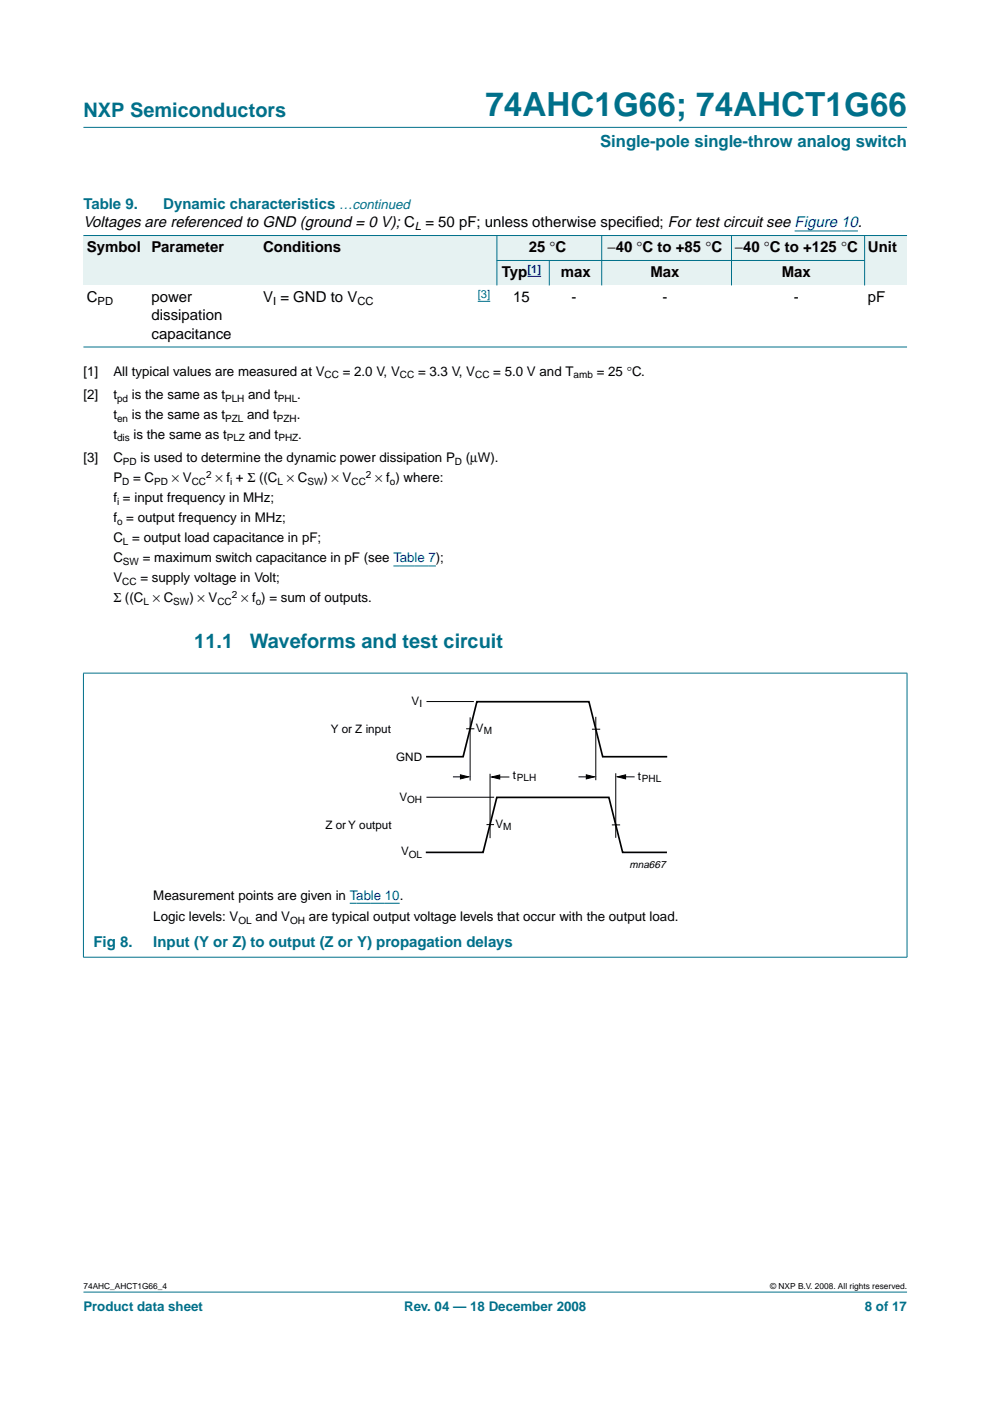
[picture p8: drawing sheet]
<svg xmlns="http://www.w3.org/2000/svg" width="210mm" height="297mm" viewBox="0 0 210 297" stroke-linecap="round" stroke-linejoin="round" font-family="sans-serif">
<defs><g id="words">
<text font-size="7.1" fill="#00708a" x="102.9" y="24.7">74AHC1G66; 74AHCT1G66</text>
<g font-size="4.2" fill="#00708a">
<text x="17.7" y="24.9">NXP Semiconductors</text>
<text x="41.2" y="137.4">11.1</text>
<text x="53" y="137.4">Waveforms and test circuit</text>
</g>
<text font-size="3.5" fill="#00708a" x="127.2" y="31.1">Single-pole single-throw analog switch</text>
<g font-size="3.2" fill="#00708a">
<text x="17.7" y="44.3">Table 9.</text>
<text x="34.6" y="44.3">Dynamic characteristics …continued</text>
<text x="19.8" y="200.8">Fig 8.</text>
<text x="32.5" y="200.8">Input (Y or Z) to output (Z or Y) propagation delays</text>
</g>
<g font-size="3.2">
<text x="17.7" y="48.2">Voltages are referenced to GND (ground = 0 V); C = 50 pF; unless otherwise specif</text>
<text x="18.4" y="53.5">Symbol</text>
<text x="32.2" y="53.5">Parameter</text>
<text x="55.8" y="53.5">Conditions</text>
<text x="112.1" y="53.5">25 °C</text>
<text x="128.8" y="53.5">−40 °C to +85 °C</text>
<text x="134.7" y="48.2">ied; For test circuit see Figure 10.</text>
<text x="155.8" y="53.5">−40 °C to +125 °C</text>
<text x="184" y="53.5">Unit</text>
<text x="106.4" y="58.8">Typ</text>
<text x="118.9" y="58.8">max</text>
<text x="137.9" y="58.8">Max</text>
<text x="165.8" y="58.8">Max</text>
<text x="18.4" y="64">C</text>
<text x="32.2" y="64">power</text>
<text x="55.8" y="64">V = GND to V</text>
<text x="108.8" y="64">15</text>
<text x="121.1" y="64">-</text>
<text x="140.5" y="64">-</text>
<text x="168.3" y="64">-</text>
<text x="184" y="64">pF</text>
<text x="32.2" y="67.9">dissipation</text>
<text x="32.2" y="71.8">capacitance</text>
</g>
<g font-size="2.8">
<text x="17.7" y="79.7">[1]</text>
<text x="24" y="79.7">All typical values are measured at V</text>
<text x="72.7" y="79.7">= 2.0 V, V</text>
<text x="88.6" y="79.7">= 3.3 V, V</text>
<text x="104.6" y="79.7">= 5.0 V and T</text>
<text x="126.5" y="79.7">= 25 °C.</text>
<text x="17.7" y="84.6">[2]</text>
<text x="24" y="88.9">t</text>
<text x="24" y="84.6">t</text>
<text x="28" y="84.6">is the same as t</text>
<text x="28" y="88.9">is the same as t</text>
<text x="52.4" y="88.9">and t</text>
<text x="52.6" y="84.6">and t</text>
<text x="62.9" y="88.9">.</text>
<text x="63" y="84.6">.</text>
<text x="24" y="93.1">t</text>
<text x="28.3" y="93.1">is the same as t</text>
<text x="52.7" y="93.1">and t</text>
<text x="63.3" y="93.1">.</text>
<text x="17.7" y="98">[3]</text>
<text x="24" y="98">C</text>
<text x="29.8" y="98">is used to determine the dynamic power dissipation P</text>
<text x="98.8" y="98">(µW).</text>
<text x="24" y="102.3">P</text>
<text x="24" y="106.5">f = input frequency in MHz;</text>
<text x="28.2" y="102.3">= C</text>
<text x="36.4" y="102.3">× V</text>
<text x="45.7" y="102.3">× f + Σ ((C × C</text>
<text x="68.6" y="102.3">) × V</text>
<text x="79.5" y="102.3">× f ) where:</text>
<text x="24" y="110.7">f = output frequency in MHz;</text>
<text x="24" y="119.2">C</text>
<text x="24" y="115">C = output load capacitance in pF;</text>
<text x="30.3" y="119.2">= maximum switch capacitance in pF (see Table 7);</text>
<text x="24" y="123.4">V</text>
<text x="29.8" y="123.4">= supply voltage in Volt;</text>
<text x="24" y="127.7">Σ ((C × C</text>
<text x="40.2" y="127.7">) × V</text>
<text x="51.1" y="127.7">× f ) = sum of outputs.</text>
<text x="32.5" y="190.7">Measurement points are given in Table 10.</text>
<text x="32.5" y="195.3">Logic levels: V</text>
<text x="54.2" y="195.3">and V</text>
<text x="65.5" y="195.3">are typical output voltage levels that occur with the output load.</text>
</g>
<g font-size="2.8" fill="#00708a">
<text x="17.7" y="278">Product data sheet</text>
<text x="85.7" y="278">Rev. 04 — 18 December 2008</text>
<text x="183.4" y="278">8 of 17</text>
</g>
<g font-size="2.5">
<text x="87.3" y="149.4">V</text>
<text x="70.1" y="155.4">Y or Z input</text>
<text x="100.9" y="155.1">V</text>
<text x="84" y="161.4">GND</text>
<text x="108.7" y="165.1">t</text>
<text x="135.2" y="165.4">t</text>
<text x="84.7" y="169.8">V</text>
<text x="69" y="175.8">Z or Y output</text>
<text x="105.1" y="175.6">V</text>
<text x="85" y="181.3">V</text>
</g>
<g font-size="2.4">
<text x="88" y="48.7">L</text>
<text x="20.7" y="64.6">PD</text>
<text x="57.9" y="64.6">I</text>
<text x="75.8" y="64.6">CC</text>
</g>
<g font-size="2.4" fill="#00f">
<text x="111.8" y="57.8">[1]</text>
<text x="101.3" y="63.1">[3]</text>
</g>
<text font-size="2.2" x="133.5" y="184">mna667</text>
<g font-size="2.1">
<text x="68.8" y="80.2">CC</text>
<text x="84.8" y="80.2">CC</text>
<text x="100.7" y="80.2">CC</text>
<text x="121.6" y="80.2">amb</text>
<text x="24.8" y="85.1">pd</text>
<text x="24.8" y="89.4">en</text>
<text x="47.7" y="85.1">PLH</text>
<text x="47.7" y="89.4">PZL</text>
<text x="58.7" y="89.4">PZH</text>
<text x="58.9" y="85.1">PHL</text>
<text x="24.8" y="93.6">dis</text>
<text x="48.1" y="93.6">PLZ</text>
<text x="59" y="93.6">PHZ</text>
<text x="26.1" y="98.5">PD</text>
<text x="43.7" y="101.4">2</text>
<text x="77.6" y="101.4">2</text>
<text x="96.5" y="98.5">D</text>
<text x="24.8" y="107">i</text>
<text x="25.9" y="102.8">D</text>
<text x="32.7" y="102.8">PD</text>
<text x="40.6" y="102.8">CC</text>
<text x="48.8" y="102.8">i</text>
<text x="58.8" y="102.8">L</text>
<text x="65.2" y="102.8">SW</text>
<text x="74.5" y="102.8">CC</text>
<text x="82.7" y="102.8">o</text>
<text x="24.8" y="111.2">o</text>
<text x="26.1" y="115.5">L</text>
<text x="26.1" y="119.7">SW</text>
<text x="25.9" y="123.9">CC</text>
<text x="30.4" y="128.2">L</text>
<text x="36.7" y="128.2">SW</text>
<text x="46.1" y="128.2">CC</text>
<text x="49.1" y="126.8">2</text>
<text x="54.2" y="128.2">o</text>
<text x="88.9" y="149.9">I</text>
<text x="102.6" y="155.6">M</text>
<text x="109.6" y="165.6">PLH</text>
<text x="136.1" y="165.9">PHL</text>
<text x="86.3" y="170.3">OH</text>
<text x="106.7" y="176.1">M</text>
<text x="86.7" y="181.8">OL</text>
<text x="50.5" y="195.8">OL</text>
<text x="61.5" y="195.8">OH</text>
</g>
<g font-size="1.8">
<text x="17.7" y="273.4">74AHC_AHCT1G66_4</text>
<text x="163.3" y="273.4">© NXP B.V. 2008. All rights reserved.</text>
</g>
</g></defs>
<g fill="#00708a" stroke="#00708a" stroke-width=".21">
<path d="M17.7 273.9h174.6z"/>
<path d="M17.7 27h174.6z"/>
</g>
<path d="M168.5 49h13.4M101.3 63.9h2.6M83.4 120h9" fill="none" stroke="#00f" stroke-width=".21"/>
<g fill="#e6f2f2">
<path d="M17.7 49.9h13.7v10.6h-13.7z" fill-rule="evenodd"/>
<path d="M31.4 49.9h23.7v10.6h-23.7z" fill-rule="evenodd"/>
<path d="M55.1 49.9h50.3v10.6h-50.3z" fill-rule="evenodd"/>
<path d="M105.4 49.9h22.2v5.3h-22.2z" fill-rule="evenodd"/>
<path d="M127.6 49.9h27.5v5.3h-27.5z" fill-rule="evenodd"/>
<path d="M155.1 49.9h28.2v5.3h-28.2z" fill-rule="evenodd"/>
<path d="M183.3 49.9h9v10.6h-9z" fill-rule="evenodd"/>
<path d="M105.4 55.2h11.1v5.3h-11.1z" fill-rule="evenodd"/>
</g>
<path d="M111.8 58.6h2.9z" fill="#00f" stroke="#00f" stroke-width=".21"/>
<g fill="#e6f2f2">
<path d="M116.5 55.2h11.1v5.3h-11.1z" fill-rule="evenodd"/>
<path d="M127.6 55.2h27.5v5.3h-27.5z" fill-rule="evenodd"/>
<path d="M155.1 55.2h28.2v5.3h-28.2z" fill-rule="evenodd"/>
</g>
<g fill="#00708a" stroke="#00708a" stroke-width=".21">
<path d="M105.4 49.9v10.6z"/>
<path d="M116.5 55.2v5.3z"/>
<path d="M127.6 49.9v10.6z"/>
<path d="M155.1 49.9v10.6z"/>
<path d="M183.3 49.9v10.6z"/>
<path d="M17.7 49.9h174.6z"/>
<path d="M105.3 55.2h78.1z"/>
<path d="M17.7 73.6h174.6z"/>
<path d="M17.7 142.8v60.1z"/>
<path d="M192.3 142.8v60.1z"/>
<path d="M17.6 142.7h174.8z"/>
<path d="M17.6 202.9h174.8z"/>
</g>
<path d="M74.2 191.5h10.5" fill="none" stroke="#00f" stroke-width=".21"/>
<path d="M90.3 160.4h7.9l2.9-11.6h23.8l2.9 11.6h13.7M90.3 180.7h12.1l2.9-11.6h23.8l2.9 11.6h9.4" fill="none" stroke="#000" stroke-width=".35"/>
<g fill="none" stroke="#000" stroke-width=".21">
<path d="M90.4 148.7h10.1M98.8 154.5h1.8M99.7 152.1v13.4M125.5 154.6h1.8M126.3 152v13.4M90.4 169h14.4M96 164.7h2.5M103.1 174.8h1.6M103.9 164.1v13.6M104.9 164.7h3.1M122.7 164.7h2.7M129.7 174.9h1.8"/>
<path d="M130.6 163.9v13.7M131.6 164.7h3"/>
</g>
<path d="M97.6 164.3l1.8 .4-1.8 .4zM104.2 164.7l1.8-.4v.9zM124.3 164.3l1.7 .4-1.7 .4zM130.9 164.7l1.7-.4v.8z" fill="#000" stroke="#000" stroke-width=".21"/>
<use href="#words"/>
</svg>
